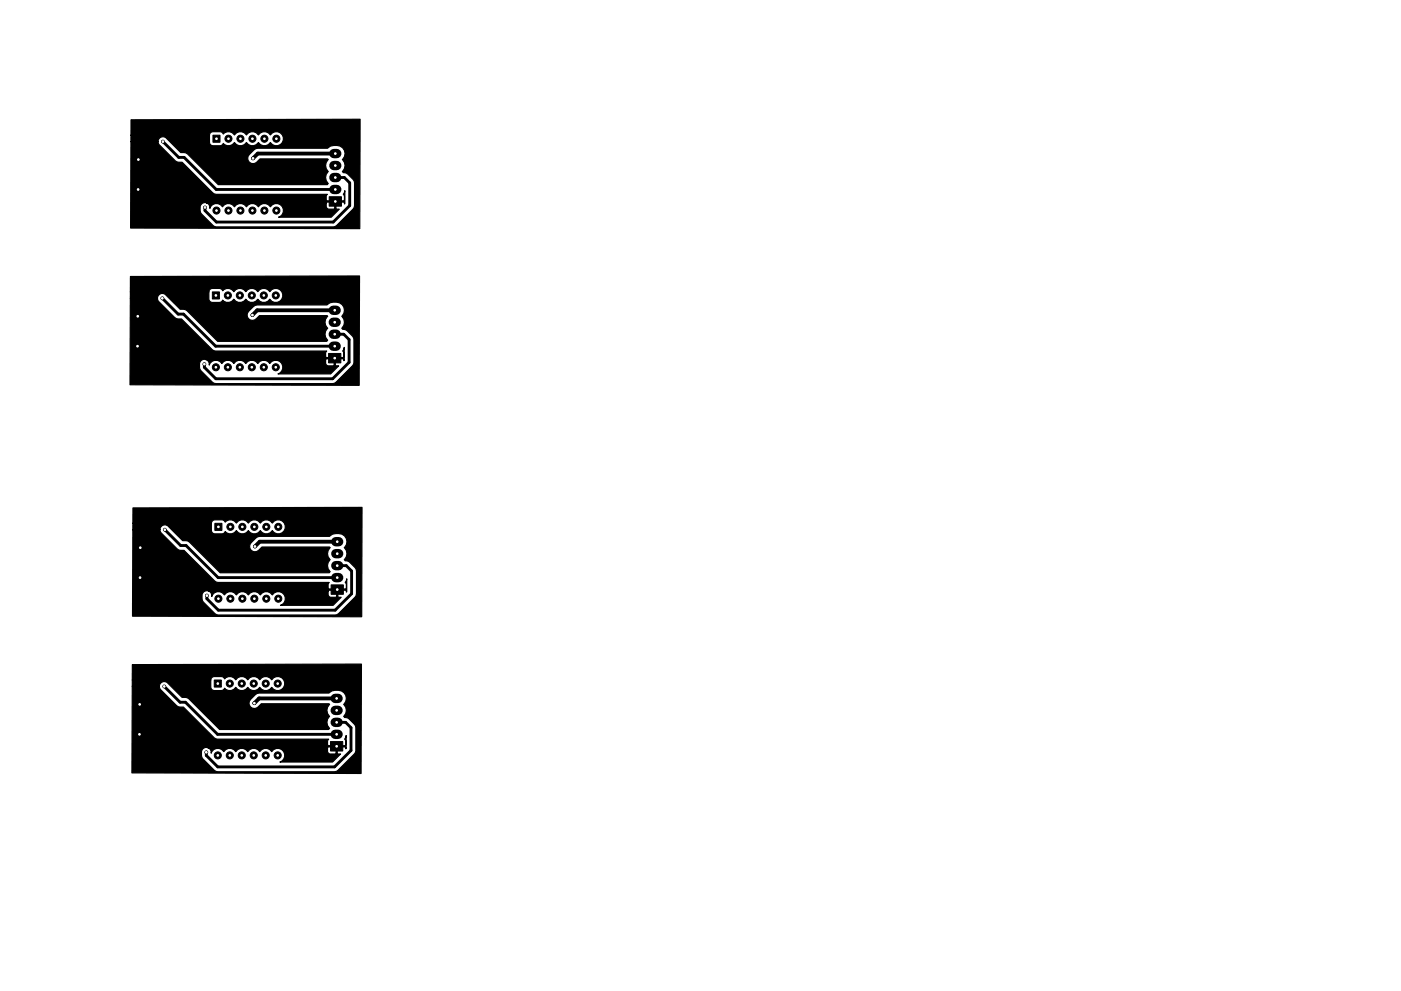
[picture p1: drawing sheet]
<svg xmlns="http://www.w3.org/2000/svg" width="297mm" height="210mm" viewBox="0 0 297 210" stroke-linecap="round" stroke-linejoin="round" font-family="sans-serif">
<g fill="#000" stroke="#000" stroke-width=".21">
<path d="M45.1 28.7h1.5v1.5h-1.5zM69.8 41.7h2.6v2h-2.6zM45 61.9h1.5v1.5h-1.5zM69.7 75h2.6v2h-2.6zM45.6 111h1.5v1.5h-1.5zM70.2 124.1h2.6v2h-2.6zM45.4 144.3h1.5v1.5h-1.5zM70.1 157.3h2.6v2h-2.6z"/>
<circle cx="29.3" cy="33.9" r=".3"/>
<circle cx="34.5" cy="30" r=".3"/>
<circle cx="48.4" cy="29.4" r=".75"/>
<circle cx="51" cy="29.4" r=".75"/>
<circle cx="53.5" cy="29.4" r=".75"/>
<circle cx="53.6" cy="33.6" r=".3"/>
<circle cx="56.1" cy="29.4" r=".75"/>
<circle cx="58.6" cy="29.4" r=".75"/>
<circle cx="29.3" cy="40.2" r=".3"/>
<circle cx="43.5" cy="44" r=".3"/>
<circle cx="45.9" cy="44.7" r=".75"/>
<circle cx="48.4" cy="44.7" r=".75"/>
<circle cx="51" cy="44.7" r=".75"/>
<circle cx="53.5" cy="44.7" r=".75"/>
<circle cx="56.1" cy="44.7" r=".75"/>
<circle cx="58.6" cy="44.7" r=".75"/>
<circle cx="29.2" cy="73.5" r=".3"/>
<circle cx="29.2" cy="67.1" r=".3"/>
<circle cx="34.4" cy="63.3" r=".3"/>
<circle cx="43.3" cy="77.3" r=".3"/>
<circle cx="45.8" cy="77.9" r=".75"/>
<circle cx="48.3" cy="62.7" r=".75"/>
<circle cx="48.3" cy="77.9" r=".75"/>
<circle cx="50.9" cy="62.7" r=".75"/>
<circle cx="50.9" cy="77.9" r=".75"/>
<circle cx="53.4" cy="77.9" r=".75"/>
<circle cx="53.4" cy="62.7" r=".75"/>
<circle cx="53.5" cy="66.8" r=".3"/>
<circle cx="55.9" cy="62.7" r=".75"/>
<circle cx="55.9" cy="77.9" r=".75"/>
<circle cx="58.5" cy="77.9" r=".75"/>
<circle cx="58.5" cy="62.7" r=".75"/>
<circle cx="29.7" cy="116.2" r=".3"/>
<circle cx="34.9" cy="112.4" r=".3"/>
<circle cx="48.8" cy="111.8" r=".75"/>
<circle cx="51.4" cy="111.8" r=".75"/>
<circle cx="53.9" cy="111.8" r=".75"/>
<circle cx="54.1" cy="115.9" r=".3"/>
<circle cx="56.5" cy="111.8" r=".75"/>
<circle cx="59" cy="111.8" r=".75"/>
<circle cx="29.7" cy="122.6" r=".3"/>
<circle cx="43.9" cy="126.4" r=".3"/>
<circle cx="46.3" cy="127" r=".75"/>
<circle cx="48.8" cy="127" r=".75"/>
<circle cx="51.4" cy="127" r=".75"/>
<circle cx="53.9" cy="127" r=".75"/>
<circle cx="56.5" cy="127" r=".75"/>
<circle cx="59" cy="127" r=".75"/>
<circle cx="29.6" cy="155.8" r=".3"/>
<circle cx="29.6" cy="149.4" r=".3"/>
<circle cx="34.8" cy="145.6" r=".3"/>
<circle cx="43.7" cy="159.6" r=".3"/>
<circle cx="48.7" cy="145" r=".75"/>
<circle cx="51.3" cy="145" r=".75"/>
<circle cx="53.8" cy="145" r=".75"/>
<circle cx="53.9" cy="149.2" r=".3"/>
<circle cx="56.3" cy="145" r=".75"/>
<circle cx="58.9" cy="145" r=".75"/>
<circle cx="46.2" cy="160.3" r=".75"/>
<circle cx="48.7" cy="160.3" r=".75"/>
<circle cx="51.3" cy="160.3" r=".75"/>
<circle cx="53.8" cy="160.3" r=".75"/>
<circle cx="56.3" cy="160.3" r=".75"/>
<circle cx="58.9" cy="160.3" r=".75"/>
</g>
<g fill="none" stroke="#000" stroke-width="2">
<path d="M70.8 37.7h.6M70.8 35.1h.6M70.8 32.6h.6M70.8 40.2h.6M70.7 73.5h.6M70.7 70.9h.6M70.7 68.4h.6M70.7 65.8h.6M71.2 117.5h.6M71.2 114.9h.6M71.2 122.5h.6M71.2 120h.6"/>
<path d="M71.1 155.8h.6M71.1 153.3h.6M71.1 150.7h.6M71.1 148.2h.6"/>
</g>
<path d="M34.5 30l3.4 3.4h1.1l6.8 6.8h25.3M71.1 37.7h1.9l1.1 1.1v4.8l-3.4 3.5h-24.8l-2.4-2.4v-.7M34.4 63.3l3.4 3.3h1.1l6.8 6.9h25.3M71 70.9h1.9l1.1 1.1v4.9l-3.5 3.5h-24.7l-2.5-2.5v-.6M34.9 112.4l3.4 3.3h1.1l6.9 6.8h25.2M71.5 120h1.9l1.1 1.1v4.9l-3.4 3.5h-24.8l-2.4-2.5v-.6M34.8 145.6l3.4 3.4h1.1l6.8 6.8h25.3M71.4 153.3h1.9l1.1 1.1v4.8l-3.5 3.5h-24.7l-2.5-2.4v-.7" fill="none" stroke="#000" stroke-width=".61"/>
<path d="M71.1 32.6h-16.4l-1.1 1M71 65.8h-16.5l-1 1M71.5 114.9h-16.4l-1 1M71.4 148.2h-16.5l-1 1" fill="none" stroke="#000" stroke-width=".81"/>
<path d="M27.8 25.4l48.6-.1-.1 23.2-48.6-.1 .1-18.4h5.7l.2 .6 3.5 3.5 .3 .2 1.1 .1 6.9 6.8h23.9l-.2 .4v.9l.1 .1h3.6l.1-.1v-.9l-.2-.4 .3-.7v2.7l-.1 .1-.1-.4h-1.7v1.3l.2 .2h.5l-1.7 1.7h-11.1a1.49 1.49 0 0 0 .7-2.4 1.49 1.49 0 0 0-2.5 .2 1.49 1.49 0 0 0-2.5 0 1.49 1.49 0 0 0-2.6 0 1.49 1.49 0 0 0-2.5 0 1.49 1.49 0 0 0-2.5 0 1.48 1.48 0 0 0-1.5-.7 1.48 1.48 0 0 0-1.2 1l-.2-.8-.5-.4h25.4v.9l.2 .4 1.4 .1 .2-.2v-1.3h-1.7l-.1 .1h-25.4a1.01 1.01 0 0 0-1.4 1l.1 1.1 .2 .3 2.5 2.4 .7 .3h24.8l.7-.3 3.7-3.8 .1-5.2a3.3 3.3 0 0 0-1.8-2.1l-.6-.1-.2-.2a1.68 1.68 0 0 0 0-2.5 1.79 1.79 0 0 0 .3-2.3 1.79 1.79 0 0 0-2.1-.7l-.7 .1-.6 .4h-14.8a2.46 2.46 0 0 0-2.1 2.6 1.13 1.13 0 0 0 1.8 .4l.7-.7h14.4l.1 .2a1.68 1.68 0 0 0 0 2.5 1.68 1.68 0 0 0 0 2.5l-.2 .3h-23.1l-6.5-6.5-.4-.3h-1.1l-3-3.1a1.03 1.03 0 0 0-1.2-.2 1.03 1.03 0 0 0-.6 .9h-5.7v-1.3h16.6v1.5a.74 .74 0 0 0 .7 .7h1.8l.4-.5a1.46 1.46 0 0 0 2.4-.2 1.49 1.49 0 0 0 2.5 0 1.49 1.49 0 0 0 2.6 0 1.49 1.49 0 0 0 2.5 0 1.5 1.5 0 0 0 2.3 .4 1.5 1.5 0 0 0 0-2.3 1.5 1.5 0 0 0-2.3 .3 1.49 1.49 0 0 0-2.5 0 1.49 1.49 0 0 0-2.6 0 1.49 1.49 0 0 0-2.5 0 1.46 1.46 0 0 0-2.4-.2l-.4-.4-1.8-.1a.74 .74 0 0 0-.7 .8h-16.6zM27.7 58.7l48.5-.1-.1 23.2-48.5-.2v-18.3h5.8l.1 .6 3.5 3.5 .4 .2 1.1 .1 6.8 6.7 24 .1-.3 .4v.8l.2 .2h3.5l.2-.2v-.8l-.2-.4 .3-.8v2.7l-.1 .1-.2-.4h-1.6v1.4l.2 .1h.5l-1.7 1.7h-11.2a1.49 1.49 0 0 0 .7-2.3 1.49 1.49 0 0 0-2.4 .1 1.49 1.49 0 0 0-2.5 0 1.49 1.49 0 0 0-2.6 0 1.49 1.49 0 0 0-2.5 0 1.49 1.49 0 0 0-2.6 0 1.48 1.48 0 0 0-1.4-.7 1.48 1.48 0 0 0-1.2 1.1l-.2-.8-.6-.4h25.4v.8l.3 .4 1.4 .1 .1-.1v-1.4h-1.6l-.2 .2h-25.4a1.01 1.01 0 0 0-1.3 1l.1 1 .2 .4 2.4 2.4 .8 .3h24.7l.8-.3 3.7-3.8v-5.3a3.3 3.3 0 0 0-1.7-2l-.6-.1-.2-.3a1.68 1.68 0 0 0 0-2.5 1.79 1.79 0 0 0 .3-2.2 1.79 1.79 0 0 0-2.2-.8l-.6 .1-.7 .5h-14.8a2.46 2.46 0 0 0-2 2.6 1.13 1.13 0 0 0 1.8 .3l.7-.6h14.3l.2 .1a1.68 1.68 0 0 0 0 2.5 1.68 1.68 0 0 0 0 2.6l-.2 .2h-23.2l-6.5-6.5-.3-.2-1.1-.1-3.1-3a1.03 1.03 0 0 0-1.1-.3 1.03 1.03 0 0 0-.6 1h-5.8v-1.4h16.7v1.5a.74 .74 0 0 0 .7 .8l1.8-.1 .4-.4a1.46 1.46 0 0 0 2.4-.2 1.49 1.49 0 0 0 2.5 0 1.49 1.49 0 0 0 2.6 0 1.49 1.49 0 0 0 2.5 0 1.5 1.5 0 0 0 2.3 .3 1.5 1.5 0 0 0 0-2.3 1.5 1.5 0 0 0-2.3 .4 1.49 1.49 0 0 0-2.5 0 1.49 1.49 0 0 0-2.6 0 1.49 1.49 0 0 0-2.5 0 1.46 1.46 0 0 0-2.4-.2l-.4-.5h-1.8a.74 .74 0 0 0-.7 .7h-16.7zM28.2 107.8l48.6-.2-.1 23.3-48.6-.2 .1-18.3h5.7l.2 .6 3.5 3.5 .3 .2 1.1 .1 6.9 6.7 23.9 .1-.2 .4v.8l.1 .2h3.6l.1-.2v-.8l-.2-.4 .3-.8v2.7l-.1 .1-.1-.4h-1.7v1.4l.2 .1h.5l-1.7 1.7h-11.1a1.49 1.49 0 0 0 .7-2.3 1.49 1.49 0 0 0-2.5 .1 1.49 1.49 0 0 0-2.5 0 1.49 1.49 0 0 0-2.5 0 1.49 1.49 0 0 0-2.6 0 1.49 1.49 0 0 0-2.5 0 1.48 1.48 0 0 0-1.5-.7 1.48 1.48 0 0 0-1.2 1.1l-.2-.8-.5-.4h25.4v.8l.2 .4 1.4 .1 .2-.1v-1.4h-1.7l-.1 .2h-25.4a1.01 1.01 0 0 0-1.4 1l.1 1 .2 .4 2.5 2.4 .7 .3h24.8l.7-.3 3.7-3.8 .1-5.3a3.3 3.3 0 0 0-1.8-2l-.6-.1-.2-.3a1.68 1.68 0 0 0 0-2.5 1.79 1.79 0 0 0 .3-2.2 1.79 1.79 0 0 0-2.1-.8l-.7 .1-.6 .5h-14.8a2.46 2.46 0 0 0-2.1 2.6 1.13 1.13 0 0 0 1.9 .3l.6-.6h14.4l.1 .1a1.68 1.68 0 0 0 0 2.5 1.68 1.68 0 0 0 0 2.6l-.2 .2h-23.1l-6.5-6.5-.4-.2-1.1-.1-3-3a1.03 1.03 0 0 0-1.1-.3 1.03 1.03 0 0 0-.7 1h-5.7v-1.4h16.6v1.5a.74 .74 0 0 0 .8 .8l1.7-.1 .4-.4a1.46 1.46 0 0 0 2.4-.2 1.49 1.49 0 0 0 2.6 0 1.49 1.49 0 0 0 2.5 0 1.49 1.49 0 0 0 2.5 0 1.5 1.5 0 0 0 2.3 .3 1.5 1.5 0 0 0 0-2.3 1.5 1.5 0 0 0-2.3 .4 1.49 1.49 0 0 0-2.5 0 1.49 1.49 0 0 0-2.5 0 1.49 1.49 0 0 0-2.6 0 1.46 1.46 0 0 0-2.4-.2l-.4-.5h-1.7a.74 .74 0 0 0-.8 .7h-16.6zM28.1 141l48.5-.1v23.2l-48.6-.1v-18.4h5.8l.2 .6 3.4 3.5 .4 .2 1.1 .1 6.8 6.8h24l-.3 .4v.9l.2 .1h3.6l.1-.1v-.9l-.2-.4 .3-.7v2.7l-.1 .1-.1-.4h-1.7v1.3l.2 .2h.5l-1.7 1.7h-11.2a1.49 1.49 0 0 0 .8-2.4 1.49 1.49 0 0 0-2.5 .2 1.49 1.49 0 0 0-2.5 0 1.49 1.49 0 0 0-2.6 0 1.49 1.49 0 0 0-2.5 0 1.49 1.49 0 0 0-2.6 0 1.48 1.48 0 0 0-1.4-.7 1.48 1.48 0 0 0-1.2 1l-.2-.8-.6-.4h25.4v.9l.3 .4 1.4 .1 .1-.2v-1.3h-1.6l-.2 .1h-25.4a1.01 1.01 0 0 0-1.3 1l.1 1.1 .2 .3 2.4 2.4 .8 .3h24.7l.8-.3 3.7-3.8 .1-5.2a3.3 3.3 0 0 0-1.8-2.1l-.6-.1-.2-.2a1.68 1.68 0 0 0 0-2.6 1.79 1.79 0 0 0 .3-2.2 1.79 1.79 0 0 0-2.2-.7l-.6 .1-.6 .4h-14.9a2.46 2.46 0 0 0-2 2.6 1.13 1.13 0 0 0 1.8 .4l.7-.7h14.4l.1 .1a1.68 1.68 0 0 0 0 2.6 1.68 1.68 0 0 0 0 2.5l-.2 .3h-23.1l-6.6-6.5-.3-.3h-1.1l-3-3.1a1.03 1.03 0 0 0-1.2-.2 1.03 1.03 0 0 0-.6 .9h-5.8v-1.3h16.7v1.5a.74 .74 0 0 0 .7 .7h1.8l.4-.5a1.46 1.46 0 0 0 2.4-.2 1.49 1.49 0 0 0 2.5 0 1.49 1.49 0 0 0 2.6 0 1.49 1.49 0 0 0 2.5 0 1.5 1.5 0 0 0 2.3 .4 1.5 1.5 0 0 0 0-2.3 1.5 1.5 0 0 0-2.3 .3 1.49 1.49 0 0 0-2.5 0 1.49 1.49 0 0 0-2.6 0 1.49 1.49 0 0 0-2.5 0 1.46 1.46 0 0 0-2.4-.2l-.4-.4-1.8-.1a.74 .74 0 0 0-.7 .8h-16.7z" fill="#000" stroke="#000" stroke-width=".25"/>
<g fill="#fff" stroke="#fff" stroke-width=".21">
<circle cx="34.5" cy="30" r=".17"/>
<circle cx="34.4" cy="63.3" r=".17"/>
<circle cx="34.8" cy="145.6" r=".17"/>
<circle cx="34.9" cy="112.4" r=".17"/>
<circle cx="43.5" cy="44" r=".17"/>
<circle cx="43.3" cy="77.3" r=".17"/>
<circle cx="43.7" cy="159.6" r=".17"/>
<circle cx="43.9" cy="126.4" r=".17"/>
<circle cx="29.3" cy="33.9" r=".17"/>
<circle cx="29.3" cy="40.2" r=".17"/>
<circle cx="29.2" cy="73.5" r=".17"/>
<circle cx="29.2" cy="67.1" r=".17"/>
<circle cx="29.6" cy="149.4" r=".17"/>
<circle cx="29.6" cy="155.8" r=".17"/>
<circle cx="29.7" cy="116.2" r=".17"/>
<circle cx="29.7" cy="122.6" r=".17"/>
<circle cx="53.6" cy="33.6" r=".17"/>
<circle cx="53.5" cy="66.8" r=".17"/>
<circle cx="53.9" cy="149.2" r=".17"/>
<circle cx="54.1" cy="115.9" r=".17"/>
<circle cx="45.8" cy="62.7" r=".17"/>
<circle cx="48.3" cy="62.7" r=".17"/>
<circle cx="50.9" cy="62.7" r=".17"/>
<circle cx="53.4" cy="62.7" r=".17"/>
<circle cx="55.9" cy="62.7" r=".17"/>
<circle cx="58.5" cy="62.7" r=".17"/>
<circle cx="58.5" cy="77.9" r=".17"/>
<circle cx="55.9" cy="77.9" r=".17"/>
<circle cx="53.4" cy="77.9" r=".17"/>
<circle cx="50.9" cy="77.9" r=".17"/>
<circle cx="48.3" cy="77.9" r=".17"/>
<circle cx="45.8" cy="77.9" r=".17"/>
<circle cx="45.9" cy="29.4" r=".17"/>
<circle cx="48.4" cy="29.4" r=".17"/>
<circle cx="51" cy="29.4" r=".17"/>
<circle cx="53.5" cy="29.4" r=".17"/>
<circle cx="56.1" cy="29.4" r=".17"/>
<circle cx="58.6" cy="29.4" r=".17"/>
<circle cx="58.6" cy="44.7" r=".17"/>
<circle cx="56.1" cy="44.7" r=".17"/>
<circle cx="53.5" cy="44.7" r=".17"/>
<circle cx="51" cy="44.7" r=".17"/>
<circle cx="48.4" cy="44.7" r=".17"/>
<circle cx="45.9" cy="44.7" r=".17"/>
<circle cx="71.1" cy="42.7" r=".17"/>
<circle cx="71.1" cy="40.2" r=".17"/>
<circle cx="71.1" cy="37.7" r=".17"/>
<circle cx="71.1" cy="35.1" r=".17"/>
<circle cx="71.1" cy="32.6" r=".17"/>
<circle cx="71" cy="76" r=".17"/>
<circle cx="71" cy="73.5" r=".17"/>
<circle cx="71" cy="70.9" r=".17"/>
<circle cx="71" cy="68.4" r=".17"/>
<circle cx="71" cy="65.8" r=".17"/>
<circle cx="46.2" cy="145" r=".17"/>
<circle cx="48.7" cy="145" r=".17"/>
<circle cx="51.3" cy="145" r=".17"/>
<circle cx="53.8" cy="145" r=".17"/>
<circle cx="56.3" cy="145" r=".17"/>
<circle cx="58.9" cy="145" r=".17"/>
<circle cx="58.9" cy="160.3" r=".17"/>
<circle cx="56.3" cy="160.3" r=".17"/>
<circle cx="53.8" cy="160.3" r=".17"/>
<circle cx="51.3" cy="160.3" r=".17"/>
<circle cx="48.7" cy="160.3" r=".17"/>
<circle cx="46.2" cy="160.3" r=".17"/>
<circle cx="71.4" cy="158.3" r=".17"/>
<circle cx="71.4" cy="155.8" r=".17"/>
<circle cx="71.4" cy="153.3" r=".17"/>
<circle cx="71.4" cy="150.7" r=".17"/>
<circle cx="71.4" cy="148.2" r=".17"/>
<circle cx="46.3" cy="111.8" r=".17"/>
<circle cx="48.8" cy="111.8" r=".17"/>
<circle cx="51.4" cy="111.8" r=".17"/>
<circle cx="53.9" cy="111.8" r=".17"/>
<circle cx="56.5" cy="111.8" r=".17"/>
<circle cx="59" cy="111.8" r=".17"/>
<circle cx="59" cy="127" r=".17"/>
<circle cx="56.5" cy="127" r=".17"/>
<circle cx="53.9" cy="127" r=".17"/>
<circle cx="51.4" cy="127" r=".17"/>
<circle cx="48.8" cy="127" r=".17"/>
<circle cx="46.3" cy="127" r=".17"/>
<circle cx="71.5" cy="125.1" r=".17"/>
<circle cx="71.5" cy="122.5" r=".17"/>
<circle cx="71.5" cy="120" r=".17"/>
<circle cx="71.5" cy="117.5" r=".17"/>
<circle cx="71.5" cy="114.9" r=".17"/>
</g>
</svg>
